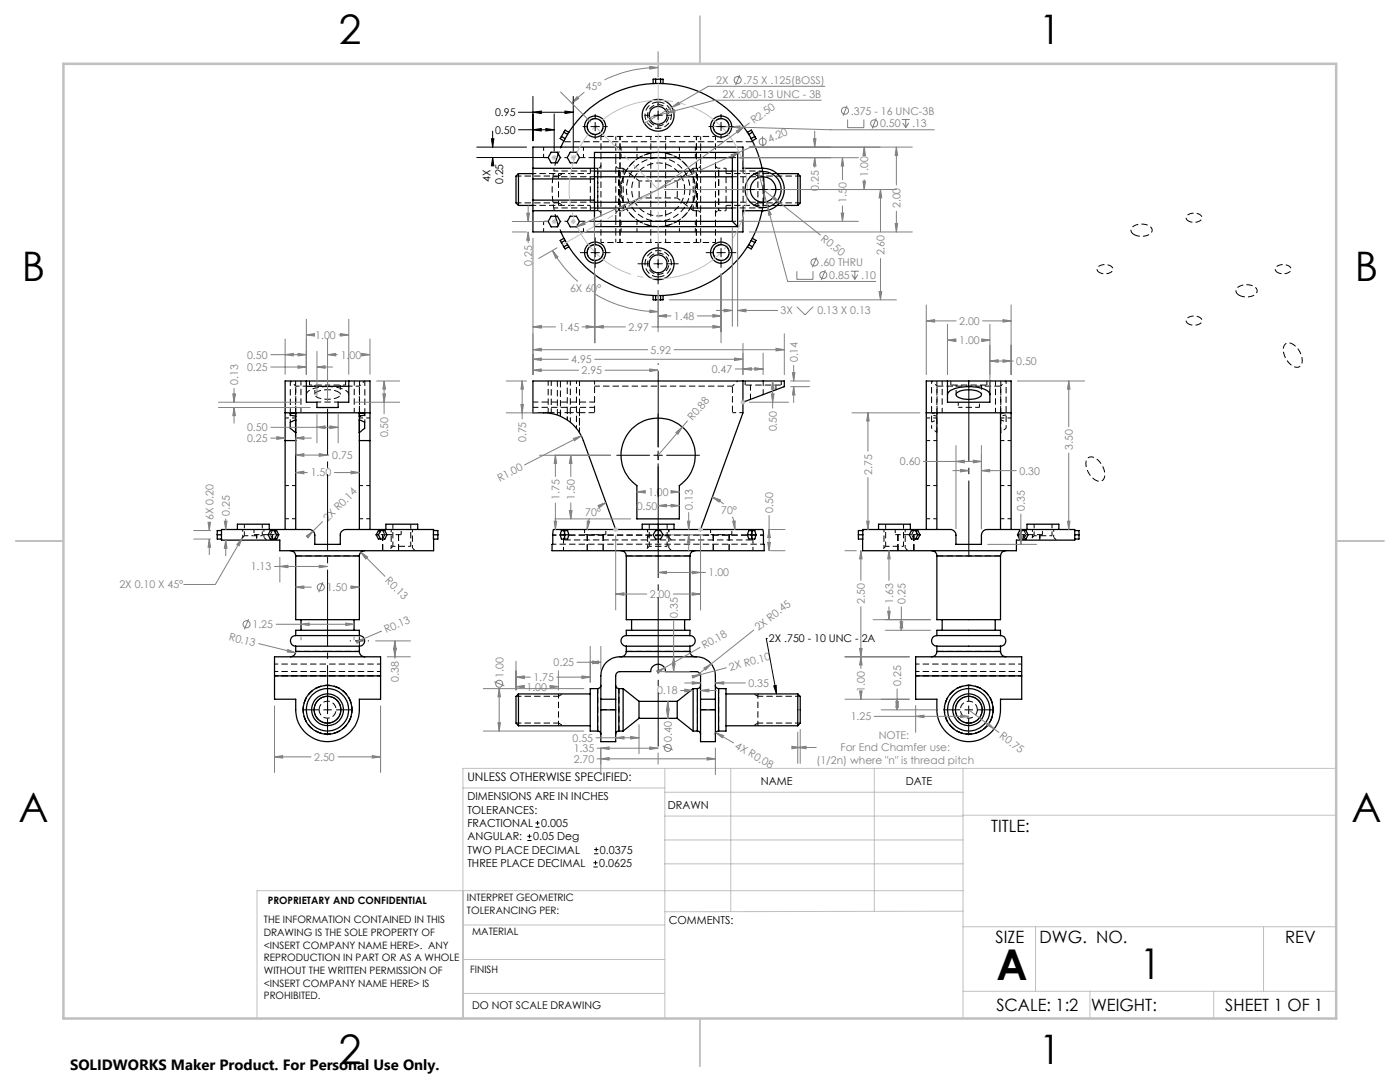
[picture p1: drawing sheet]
<svg xmlns="http://www.w3.org/2000/svg" width="279mm" height="216mm" viewBox="0 0 279 216" stroke-linecap="round" stroke-linejoin="round" font-family="sans-serif">
<defs><g id="words">
<g font-size="8.5">
<text x="198.9" y="195.5">A</text>
<text x="227.5" y="195.4">1</text>
</g>
<g font-size="8.1">
<text x="67.6" y="8.9">2</text>
<text x="207.3" y="8.9">1</text>
<text x="4.4" y="56.2">B</text>
<text x="270.4" y="56.2">B</text>
<text x="3.7" y="164.1">A</text>
<text x="269.7" y="164.1">A</text>
<text x="67.6" y="212.4">2</text>
<text x="207.3" y="212.4">1</text>
</g>
<g font-size="3.4">
<text x="197.8" y="166">TITLE:</text>
<text x="198.7" y="188.1">SIZE</text>
<text x="207.5" y="188.1">DWG. NO.</text>
<text x="256.5" y="188.2">REV</text>
<text x="198.8" y="201.7">SCALE: 1:2</text>
<text x="217.7" y="201.8">WEIGHT:</text>
<text x="244.5" y="201.7">SHEET 1 OF 1</text>
</g>
<text font-size="3" x="14" y="213.5">SOLIDWORKS Maker Product. For Personal Use Only.</text>
<text font-size="2.4" x="93.3" y="155.8">UNLESS OTHERWISE SPECIFIED:</text>
<g font-size="2.2">
<text x="93.3" y="159.7">DIMENSIONS ARE IN INCHES</text>
<text x="133.3" y="161.3">DRAWN</text>
<text x="151.8" y="156.7">NAME</text>
<text x="180.8" y="156.7">DATE</text>
<text x="93.3" y="167.7">ANGULAR:</text>
<text x="93.3" y="162.4">TOLERANCES:</text>
<text x="93.3" y="165">FRACTIONAL</text>
<text x="106.4" y="167.7">0.05 Deg</text>
<text x="108" y="165">0.005</text>
<text x="93.3" y="173">THREE PLACE DECIMAL</text>
<text x="93.3" y="170.3">TWO PLACE DECIMAL</text>
<text x="119.6" y="173">0.0625</text>
<text x="119.7" y="170.3">0.0375</text>
<text x="133.5" y="184.4">COMMENTS:</text>
</g>
<g font-size="2.1" fill="#808080">
<text x="116.9" y="17.9">45°</text>
<text x="143" y="16.8">2X</text>
<text x="148.4" y="16.8">.75 X .125(BOSS)</text>
<text x="144.2" y="19.5">2X .500-13 UNC - 3B</text>
<text x="169.8" y="22.9">.375 - 16 UNC-3B</text>
<text x="150.5" y="24.8" transform="rotate(-36 150.5 24.8)">R2.50</text>
<text x="153.6" y="28.5" transform="rotate(-25 153.6 28.5)">4.20</text>
<text x="175.6" y="25.4">0.50</text>
<text x="182" y="25.4">.13</text>
<text x="173.3" y="35.3" transform="rotate(-90 173.3 35.3)">1.00</text>
<text x="163.4" y="38.1" transform="rotate(-90 163.4 38.1)">0.25</text>
<text x="169" y="40.5" transform="rotate(-90 169 40.5)">1.50</text>
<text x="179.7" y="41.6" transform="rotate(-90 179.7 41.6)">2.00</text>
<text x="163.7" y="47.9" transform="rotate(38 163.7 47.9)">R0.50</text>
<text x="106.2" y="53.1" transform="rotate(-90 106.2 53.1)">0.25</text>
<text x="163.7" y="53.1">.60 THRU</text>
<text x="176.5" y="51" transform="rotate(-90 176.5 51)">2.60</text>
<text x="113.8" y="58.2">6X 60°</text>
<text x="165.5" y="55.7">0.85</text>
<text x="171.9" y="55.7">.10</text>
<text x="111.5" y="66">1.45</text>
<text x="125.4" y="66">2.97</text>
<text x="134.5" y="63.8">1.48</text>
<text x="155.8" y="62.7">3X</text>
<text x="163.1" y="62.7">0.13 X 0.13</text>
<text x="191.4" y="64.8">2.00</text>
<text x="49.3" y="71.6">0.50</text>
<text x="62.9" y="67.6">1.00</text>
<text x="68" y="71.6">1.00</text>
<text x="129.8" y="70.5">5.92</text>
<text x="191.4" y="68.7">1.00</text>
<text x="47.5" y="76.8" transform="rotate(-90 47.5 76.8)">0.13</text>
<text x="49.3" y="74">0.25</text>
<text x="114" y="72.5">4.95</text>
<text x="116.1" y="74.7">2.95</text>
<text x="142.1" y="74.4">0.47</text>
<text x="159.2" y="72.3" transform="rotate(-90 159.2 72.3)">0.14</text>
<text x="202.8" y="72.8">0.50</text>
<text x="49.3" y="88.2">0.25</text>
<text x="49.3" y="86">0.50</text>
<text x="77.5" y="87.3" transform="rotate(-90 77.5 87.3)">0.50</text>
<text x="105" y="88.3" transform="rotate(-90 105 88.3)">0.75</text>
<text x="138.2" y="84.1" transform="rotate(-49 138.2 84.1)">R0.88</text>
<text x="155" y="86.1" transform="rotate(-90 155 86.1)">0.50</text>
<text x="214.1" y="89.8" transform="rotate(-90 214.1 89.8)">3.50</text>
<text x="62" y="95.1">1.50</text>
<text x="66.3" y="91.6">0.75</text>
<text x="174" y="94.7" transform="rotate(-90 174 94.7)">2.75</text>
<text x="179.6" y="92.9">0.60</text>
<text x="203.4" y="94.7">0.30</text>
<text x="99.7" y="96.2" transform="rotate(-27 99.7 96.2)">R1.00</text>
<text x="111.7" y="99.8" transform="rotate(-90 111.7 99.8)">1.75</text>
<text x="114.7" y="99.8" transform="rotate(-90 114.7 99.8)">1.50</text>
<text x="127.1" y="101.7">0.50</text>
<text x="129.3" y="98.9">1.00</text>
<text x="138.3" y="101.7" transform="rotate(-90 138.3 101.7)">0.13</text>
<text x="204.6" y="102" transform="rotate(-90 204.6 102)">0.35</text>
<text x="42.6" y="103.8" transform="rotate(-90 42.6 103.8)">6X 0.20</text>
<text x="45.9" y="102.9" transform="rotate(-90 45.9 102.9)">0.25</text>
<text x="65.4" y="104.2" transform="rotate(-45 65.4 104.2)">2X R0.14</text>
<text x="116.8" y="103">70°</text>
<text x="143.9" y="102.6">70°</text>
<text x="154.3" y="102.3" transform="rotate(-90 154.3 102.3)">0.50</text>
<text x="50" y="113.8">1.13</text>
<text x="23.8" y="117.4">2X 0.10 X 45°</text>
<text x="65.2" y="118">1.50</text>
<text x="76.7" y="116" transform="rotate(45 76.7 116)">R0.13</text>
<text x="129.7" y="119.3">2.00</text>
<text x="141.4" y="115">1.00</text>
<text x="50.4" y="125.4">1.25</text>
<text x="135.3" y="123.3" transform="rotate(-90 135.3 123.3)">0.35</text>
<text x="151.4" y="126" transform="rotate(-39 151.4 126)">2X R0.45</text>
<text x="172.6" y="120.5" transform="rotate(-90 172.6 120.5)">2.50</text>
<text x="178.2" y="120.5" transform="rotate(-90 178.2 120.5)">1.63</text>
<text x="180.7" y="120.5" transform="rotate(-90 180.7 120.5)">0.25</text>
<text x="45.6" y="127.8" transform="rotate(14 45.6 127.8)">R0.13</text>
<text x="77.1" y="126.4" transform="rotate(-24 77.1 126.4)">R0.13</text>
<text x="140.6" y="129.6" transform="rotate(-30 140.6 129.6)">R0.18</text>
<text x="79.6" y="136.1" transform="rotate(-90 79.6 136.1)">0.38</text>
<text x="100.5" y="135.3" transform="rotate(-90 100.5 135.3)">1.00</text>
<text x="105.1" y="137.8">1.00</text>
<text x="106.4" y="135.9">1.75</text>
<text x="110.5" y="132.9">0.25</text>
<text x="145.8" y="133.8" transform="rotate(-15 145.8 133.8)">2X R0.10</text>
<text x="149.4" y="137.1">0.35</text>
<text x="179.9" y="136.9" transform="rotate(-90 179.9 136.9)">0.25</text>
<text x="131.1" y="138.6">0.18</text>
<text x="169.8" y="143.7">1.25</text>
<text x="172.6" y="138.1" transform="rotate(-90 172.6 138.1)">1.00</text>
<text x="114.3" y="148">0.55</text>
<text x="134.1" y="148.1" transform="rotate(-90 134.1 148.1)">0.40</text>
<text x="146.5" y="149.2" transform="rotate(30 146.5 149.2)">4X R0.08</text>
<text x="167.8" y="149.9">For End Chamfer use:</text>
<text x="175.4" y="147.4">NOTE:</text>
<text x="199.4" y="147.1" transform="rotate(37 199.4 147.1)">R0.75</text>
<text x="62.7" y="151.8">2.50</text>
<text x="114.5" y="150.1">1.35</text>
<text x="114.5" y="152.2">2.70</text>
<text x="162.9" y="152.5">(1/2n) where &quot;n&quot; is thread pitch</text>
</g>
<g font-size="2.1">
<text x="98.8" y="23.2">0.95</text>
<text x="98.8" y="26.7">0.50</text>
<text x="97.9" y="36.2" transform="rotate(-90 97.9 36.2)">4X</text>
<text x="100.4" y="36.8" transform="rotate(-90 100.4 36.8)">0.25</text>
<text x="153.5" y="128.2">2X .750 - 10 UNC - 2A</text>
<text x="94.2" y="201.4">DO NOT SCALE DRAWING</text>
</g>
<g font-size="2">
<text x="93.2" y="179.8">INTERPRET GEOMETRIC</text>
<text x="52.7" y="184.3">THE INFORMATION CONTAINED IN THIS</text>
<text x="53.5" y="180.4">PROPRIETARY AND CONFIDENTIAL</text>
<text x="93.2" y="182.3">TOLERANCING PER:</text>
<text x="52.7" y="186.8">DRAWING IS THE SOLE PROPERTY OF</text>
<text x="52.7" y="189.3">&lt;INSERT COMPANY NAME HERE&gt;. ANY</text>
<text x="52.7" y="191.8">REPRODUCTION IN PART OR AS A WHOLE</text>
<text x="94.2" y="186.5">MATERIAL</text>
<text x="52.7" y="194.3">WITHOUT THE WRITTEN PERMISSION OF</text>
<text x="52.7" y="196.9">&lt;INSERT COMPANY NAME HERE&gt; IS</text>
<text x="93.8" y="194.1">FINISH</text>
<text x="52.7" y="199.4">PROHIBITED.</text>
</g>
</g></defs>
<g fill="none" stroke="#000" stroke-width=".2" stroke-dasharray="1.3 .6" stroke-dashoffset=".2" stroke-linecap="butt">
<path d="M103 35.1h8.5M117.8 33.6v8.4M124.4 33.6v8.4M131.4 30.4a7.4 7.4 0 0 0-6.6 10.9 7.4 7.4 0 0 0 12.7 .6 7.4 7.4 0 0 0-5.4-11.5h-.7M136.7 37.8a5.3 5.3 0 0 1-7.8 4.7 5.3 5.3 0 0 1-.5-9.1 5.3 5.3 0 0 1 8.2 3.8l.1 .6M138.3 33.6v8.4M144.9 33.6v8.4M159.7 35.1h-8.4M103 40.5h8.5M131.4 45.2a7.4 7.4 0 0 0 6.5-10.9 7.4 7.4 0 0 0-12.7-.6 7.4 7.4 0 0 0 5.4 11.5h.8M148.3 42v-8.4M159.7 40.5h-8.4"/>
<path d="M118.7 77h27.5M149.8 76.8v2.9M152.3 76v2.7M57.9 82.5v-6.5M72.8 82.5v-6.5M110 82.5v-6.5M115.7 86.3v-10.3M118.7 80.2h-12.3M118.7 81.3h-12.3M187 86.3v-10.3M199.7 86.3v-10.3M50.7 106.7h2.8"/>
<path d="M80.1 106.7h-2.9M181.5 106.7h-2.8M205.2 106.7h2.8M103 138.9h8.5M119.3 137.4v8.4M159.7 138.9h-8.4M103 144.3h8.5M123.5 145.8v-8.4M143.4 145.8v-8.4M159.7 144.3h-8.4"/>
</g>
<g fill="none" stroke="#000" stroke-width=".2" stroke-dasharray="1.3 .6" stroke-dashoffset=".5" stroke-linecap="butt">
<path d="M108.5 31.5v-2.2M109.4 31.5h-.9M111.5 35.1l.8-.5M116.4 31.5v-2.2M119.9 32.9a.63 .63 0 0 1-.6 .7M122.9 31.5v-2.2M122.9 29.3v-2.1M123.5 33.6a.63 .63 0 0 1-.6-.7M124 29.3v2.2M127.1 29.3v2.2M127.5 36.1l-3.1-2.5M135.2 39.5l3.1 2.5"/>
<path d="M135.6 29.3v2.2M138.3 33.6l-3.1 2.5M138.8 31.5v-2.2M139.8 31.5v-2.2M139.8 29.3v-2.1M139.8 32.9a.63 .63 0 0 1-.6 .7M143.4 33.6a.63 .63 0 0 1-.6-.7M146.2 34.1h6M148.3 31.5h-2.1M151.3 35.1l-.9-.5M108.5 46.3v-2.1M109.4 44.2h-.9"/>
<path d="M111.5 40.5l.8 .5M116.4 46.3v-2.1M119.3 42a.64 .64 0 0 1 .6 .7M119.9 48.4v-21.2M122.9 46.3v-2.1M122.9 48.4v-2.1M122.9 42.7a.64 .64 0 0 1 .6-.7M123.7 48.4v-21.2M124 44.2v2.1M124.4 42l3.1-2.5M127.1 44.2v2.1M129.9 48.4v-21.2"/>
<path d="M132.8 48.4v-21.2M135.6 44.2v2.1M138.8 46.3v-2.1M139 48.4v-21.2M139.2 42a.64 .64 0 0 1 .6 .7M139.8 46.3v-2.1M139.8 48.4v-2.1M142.8 48.4v-21.2M142.8 42.7a.64 .64 0 0 1 .6-.7M148.3 44.2h-2.1M151.3 40.5l-.9 .5M152.2 41.5h-6"/>
<path d="M61.1 77h-2.1M71.7 77h-2.1M118.7 76v1M154.9 77.8v-1M56.9 96.9h2.1M59 83.4h-2.1M71.7 96.9h2.1M73.8 83.4h-2.1M109.4 82.3h-.9M148.3 82.3h-2.1M184.9 87.9h2.1M185.9 82.5l1.1-.1"/>
<path d="M187 83l-1.1-.2M187 96.9h-2.1M187 83.4h-2.1M191.2 80.2v1.1M195.5 81.3v-1.1M199.7 87.9h2.1M199.7 82.4l1.1 .1M200.8 82.8l-1.1 .2M201.8 96.9h-2.1M201.8 83.4h-2.1M50.7 105.6v1.1M51.2 106.7v1"/>
<path d="M54 106.7l.4-.9M54 106.7h.9M54.4 107.5l-.4-.8M54.4 107.7v-1M54.4 106.7v1M54.9 106.7v-1.1M56.9 103.5h2.1M71.7 103.5h2.1M75.8 105.6v1.1M76.4 105.8l.4 .9M76.8 106.7l-.4 .8M76.8 106.7h-1"/>
<path d="M80.1 106.7v-1.1M112.5 109.9v-2.2M116.7 105.6v1.1M117.2 106.7v1M118.8 106.7h-2.1M120.4 106.7v1M120.9 106.7h-2.1M120.9 106.7v-1.1M141.8 105.6v1.1M142.3 106.7v1M143.9 106.7h-2.1M145.5 106.7v1"/>
<path d="M146 106.7h-2.1M146 106.7v-1.1M150.3 107.7v2.2M178.7 105.6v1.1M181.9 106.7l.4-.9M182.3 107.5l-.4-.8M182.9 106.7h-1M182.9 106.7v-1.1M187 103.5h-2.1M201.8 103.5h-2.1M203.8 106.7h1M203.8 105.6v1.1"/>
<path d="M204.3 106.7v1M204.4 105.8l.4 .9M204.8 106.7l-.4 .8M207.5 107.7v-1M207.5 106.7v1M208 106.7v-1.1M76 134h-21.2M76 134.8h-21.2M76 132.5h-21.2M111.5 138.9l.8-.5M151.3 138.9l-.9-.5M182.8 134h21.1"/>
<path d="M182.8 134.8h21.1M203.9 132.5h-21.1M111.5 144.3l.8 .5M151.3 144.3l-.9 .5"/>
</g>
<path d="M118.7 31.5h-3.1M118.7 44.2h-3.1M226.3 46.8a.98 .98 0 0 1-.6-1.1 .98 .98 0 0 1 .9-.8 2.69 2.69 0 0 1 3.3 .8 1.44 1.44 0 0 1-1.7 1.4h-1l-.9-.3M247.3 58.9a.98 .98 0 0 1-.6-1.1 .98 .98 0 0 1 .9-.8 2.69 2.69 0 0 1 3.3 .8 1.44 1.44 0 0 1-1.7 1.4h-1l-.9-.3M61.1 78.7a2.26 2.26 0 0 1 2.2-1.4l2.1-.2M65.4 77.1a5.7 5.7 0 0 1 4.1 1.2l.1 .4M111.2 82.8v-6.8M118.7 82.3h-3.1M63.7 141.6a1.69 1.69 0 0 1 2.4-1.5 1.69 1.69 0 0 1 .3 2.8 1.69 1.69 0 0 1-2.7-.9v-.4M122.9 141.6h-3M139.8 141.6h3M195 141.6a1.69 1.69 0 0 0-2.4-1.5 1.69 1.69 0 0 0-.3 2.8 1.69 1.69 0 0 0 2.7-.9v-.4" fill="none" stroke="#000" stroke-width=".2" stroke-dasharray="1.3 .6" stroke-dashoffset=".1" stroke-linecap="butt"/>
<g fill="none" stroke="#000" stroke-width=".2" stroke-dasharray="1.3 .6" stroke-dashoffset=".7" stroke-linecap="butt">
<path d="M111.4 30.7l.6-1.4M113.2 31.5h-1.4M119.3 37.8v-4.2v8.4v-4.2M129.2 23a2.12 2.12 0 0 1 3.2-1.9 2.12 2.12 0 0 1 .1 3.6 2.12 2.12 0 0 1-3.2-1.5l-.1-.2M139.2 33.6v8.4v-8.4M144.9 33.6h-1.5M112 46.3l-.6-1.4M113.2 44.2h-1.4M123.5 42v-8.4v8.4M129.2 52.6a2.12 2.12 0 0 1 3.2-1.8 2.12 2.12 0 0 1 .1 3.6 2.12 2.12 0 0 1-3.2-1.6l-.1-.2M131.4 44.2a6.4 6.4 0 0 1-5.6-9.4 6.4 6.4 0 0 1 10.8-.5 6.4 6.4 0 0 1-4.6 9.8l-.6 .1M143.4 42v-8.4v8.4"/>
<path d="M143.4 42h1.5M59 77l-1-1M61.8 76.8h3.6M65.4 76.8h3.6M72.8 76l-1.1 1M146.2 77l1-1M187 77l-1.1-1M199.7 77l1.1-1M57.9 84.2v-1.4M72.8 84.2v-1.4M113.2 83.8v-1.5M113.2 82.3h-1.4"/>
<path d="M115 85.4v-9.4M185.9 85.4v-9.4M187 86.3l-1.1-.9M200.8 85.4l-1.1 .9M200.8 85.4v-9.4M78.1 105.6v3.7M82.3 105.6v3.7M129.2 105.6v3.7M133.5 105.6v3.7M176.4 105.6v3.7M180.7 105.6v3.7"/>
</g>
<path d="M110.5 34.1l.4-1.6M110.9 43.1l-.4-1.6M48.4 105.6v1.6M52.7 105.6v1.6M82 109h-3.6M129.2 105.6v1.6M133.1 109h-3.5M133.1 106.9h-3.5M133.5 105.6v1.6M206.1 105.6v1.6M210 106.9h-3.6M210.3 105.6v1.6" fill="none" stroke="#000" stroke-width=".2" stroke-dasharray="1.3 .6" stroke-dashoffset=".8" stroke-linecap="butt"/>
<g fill="none" stroke="#000" stroke-width=".2" stroke-dasharray="1.3 .6" stroke-linecap="butt">
<path d="M110.3 35.3a21.2 21.2 0 0 0 0 5M119.3 33.6h-.6M131.4 20.4a2.63 2.63 0 0 0-2.4 3.8 2.63 2.63 0 0 0 4.5 .3 2.63 2.63 0 0 0-1.7-4.1h-.4M152.1 33.6l.1 .5M118.7 42h.6M122.9 44.2v-12.7M131.4 55.3a2.63 2.63 0 0 0 2.3-3.9 2.63 2.63 0 0 0-4.5-.3 2.63 2.63 0 0 0 1.7 4.1l.5 .1M139.8 44.2v-12.7M152.2 41.5l-.1 .5M187 77h12.7M109.4 82.4v-.1M109.4 82.3h.6"/>
<path d="M111.2 82.3h.6M111.8 83v-7M113.2 82.3h.6M115 82.3h.6M53.5 106.7h.5M59 110.9h12.7M76.4 106.7v3.2M77.2 106.7h-.4M79.5 109.9v-3.2M79.5 106.7v3.2M117.2 106.7v3.2M120.4 109.9v-3.2"/>
<path d="M120.4 106.7v3.2M125 110.9h12.7M142.3 106.7v3.2M145.5 109.9v-3.2M145.5 106.7v3.2M179.2 106.7v3.2M181.5 106.7h.4M182.4 109.9v-3.2M182.4 106.7v3.2M187 110.9h12.7M205.2 106.7h-.4M137.7 130h-12.7"/>
<path d="M199.7 130h-12.7"/>
</g>
<g fill="none" stroke="#000" stroke-width=".2" stroke-dasharray="1.3 .6" stroke-dashoffset=".4" stroke-linecap="butt">
<path d="M110.5 34.1h8.2M117.2 25.2a1.59 1.59 0 0 1 2.3-1.4 1.59 1.59 0 0 1 .2 2.7 1.59 1.59 0 0 1-2.5-1.1v-.2M124.4 33.6h-.9M139.2 33.6h-.9M142.3 25.2a1.59 1.59 0 0 1 2.4-1.4 1.59 1.59 0 0 1 .1 2.7 1.59 1.59 0 0 1-2.4-1.1l-.1-.2M152.4 35.3h-6.2M117.2 50.4a1.59 1.59 0 0 1 2.3-1.4 1.59 1.59 0 0 1 .2 2.7 1.59 1.59 0 0 1-2.5-1.1v-.2M118.7 41.5h-8.2M123.5 42h.9M138.3 42h.9M142.3 50.4a1.59 1.59 0 0 1 2.4-1.4 1.59 1.59 0 0 1 .1 2.7 1.59 1.59 0 0 1-2.4-1.1l-.1-.2M146.2 40.3h6.2"/>
<path d="M219.4 54.4a.75 .75 0 0 1-.4-.9 .75 .75 0 0 1 .7-.6 1.82 1.82 0 0 1 2.4 .8 1.72 1.72 0 0 1-2.4 .8l-.3-.1M237.2 44.1a.75 .75 0 0 1-.5-.9 .75 .75 0 0 1 .8-.5 1.82 1.82 0 0 1 2.4 .7 1.72 1.72 0 0 1-2.4 .8l-.3-.1M255 54.4a.75 .75 0 0 1-.5-.9 .75 .75 0 0 1 .8-.6 1.82 1.82 0 0 1 2.4 .8 1.72 1.72 0 0 1-2.5 .8l-.2-.1M61.8 76v.8M69 76.8v-.8M148.7 76v.8M155.9 76.8v-.8M189.8 76v.8M197 76.8v-.8M237.2 64.6a.75 .75 0 0 1-.5-.8 .75 .75 0 0 1 .8-.6 1.82 1.82 0 0 1 2.4 .7 1.72 1.72 0 0 1-2.4 .9l-.3-.2M59 83.8v-.8M67.5 80.2h-4.2"/>
<path d="M71.8 83.8v-.8M191.2 81.3h4.3M48.8 104.6v2.3M52.3 106.9v-2.3M111.8 106.7h.8M112.6 106.7l.2-.9M112.8 107.5l-.2-.8M149.9 105.8l.3 .9M150.2 106.7l-.3 .8M150.9 106.7h-.7M206.4 104.6v2.3M210 106.9v-2.3"/>
<path d="M139.2 137.4v4.2M139.2 141.6v4.2"/>
</g>
<g fill="none" stroke="#000" stroke-width=".2" stroke-dasharray="1.3 .6" stroke-dashoffset=".3" stroke-linecap="butt">
<path d="M118.7 35.3h-8.4M151.3 34.6v6.4M155.1 34.6h-10.2M110.3 40.3h8.4M111.5 41v-6.4M144.9 41h10.2M59 82.4v-6.4M60.1 82.3v-6.3M70.7 82.3v-6.3M71.8 82.4v-6.4M109.4 82.4v-6.4M111.8 82.3v.7"/>
<path d="M113.8 84.2v-8.2M188 82.3v-6.3M198.7 82.3v-6.3M78.4 104.6v4.4M82 109v-4.4M129.6 104.6v4.4M133.1 109v-4.4M176.8 104.6v4.4M180.3 109v-4.4M65.4 130h-6.4M71.7 130h-6.3M151.3 138.4v6.4"/>
<path d="M111.5 144.8v-6.4"/>
</g>
<g fill="none" stroke="#000" stroke-width=".2" stroke-dasharray="1.3 .6" stroke-dashoffset=".6" stroke-linecap="butt">
<path d="M110.3 35.3l.2-1.2M117.8 34.6h-11.4M123.7 27.2h-3.8M127.5 39.5h7.7M135.2 36.1h-7.7M139 27.2h-15.3M142.8 27.2h-3.8M152.2 34.1l.2 1.2M106.4 41h11.4M110.5 41.5l-.2-1.2M123.7 48.4h-3.8M139 48.4h-15.3"/>
<path d="M142.8 48.4h-3.8M152.4 40.3l-.2 1.2M65.4 77.8a3 3 0 0 1 2.5 .8 1.33 1.33 0 0 1-1.5 1 4.3 4.3 0 0 1-3.5-.7l-.1-.1a1.66 1.66 0 0 1 1.8-1h.8M65.4 76v1.1M258 68.7a1.22 1.22 0 0 0-1.5 0 1.22 1.22 0 0 0-.4 1.5 3.5 3.5 0 0 0 2.8 3.1 1.48 1.48 0 0 0 .9-2.2l-.7-1.4-1.1-1M110 82.3h1.2M113.2 83.8v-7.8M113.8 82.3h1.2M115.6 82.3v4M185.9 84.2l1.1-.4M199.7 83.8l1.1 .4M218.6 95.8a3.6 3.6 0 0 1-1.6-4.2 1.48 1.48 0 0 1 2.2 .3 3.3 3.3 0 0 1 .9 3.8 1.19 1.19 0 0 1-1.5 .1"/>
<path d="M48.8 106.9l-.9 .8M53.2 107.7l-.9-.8M78.4 109l-.8 .9M82.8 109.9l-.8-.9M110.3 106.8h42.1M129.6 109l-.9 .9M129.6 106.9l-.9 .8M134 109.9l-.9-.9M134 107.7l-.9-.8M152.4 108.6h-42.1M152.4 106.8h-42.1M176.8 109l-.9 .9"/>
<path d="M181.2 109.9l-.9-.9M206.4 106.9l-.9 .8M210.8 107.7l-.8-.8M193.4 136.7a4.9 4.9 0 0 0-4.4 7.2 4.9 4.9 0 0 0 8.4 .5 4.9 4.9 0 0 0-3.5-7.6l-.5-.1M60.5 141.6a4.9 4.9 0 0 1 7.1-4.3 4.9 4.9 0 0 1 .5 8.3 4.9 4.9 0 0 1-7.6-3.4v-.6M70.2 141.6a4.9 4.9 0 0 0-7.1-4.3 4.9 4.9 0 0 0-.5 8.3 4.9 4.9 0 0 0 7.6-3.4v-.6M188.5 141.6a4.9 4.9 0 0 1 7.1-4.3 4.9 4.9 0 0 1 .5 8.3 4.9 4.9 0 0 1-7.6-3.4v-.6M198.2 141.6a4.9 4.9 0 0 0-7.1-4.3 4.9 4.9 0 0 0-.5 8.3 4.9 4.9 0 0 0 7.6-3.4v-.6"/>
</g>
<path d="M150.3 28.3h-37.8M150.3 107.7h-37.8" fill="none" stroke="#000" stroke-width=".2" stroke-dasharray="1.3 .6" stroke-dashoffset="-.2" stroke-linecap="butt"/>
<g fill="none" stroke="#000" stroke-width=".2" stroke-dasharray="1.3 .6" stroke-dashoffset="-.1" stroke-linecap="butt">
<path d="M127.5 36.1v3.4M135.2 36.1v3.4M148.7 76.8h7.2M189.8 76.8h7.2M59 82.3v-5.3M71.7 82.3v-5.3M118.7 82.3v-5.3M146.2 82.3v-5.3M187 82.3v-5.3M199.7 82.3v-5.3M65.4 138.9a2.67 2.67 0 0 0-2.4 4 2.67 2.67 0 0 0 4.6 .2 2.67 2.67 0 0 0-2-4.2h-.2M193.4 138.9a2.67 2.67 0 0 1 2.3 4 2.67 2.67 0 0 1-4.6 .2 2.67 2.67 0 0 1 2-4.2h.3"/>
<path d="M65.4 144.3a2.67 2.67 0 0 1-2.4-4 2.67 2.67 0 0 1 4.6-.2 2.67 2.67 0 0 1-2 4.2h-.2M193.4 144.3a2.67 2.67 0 0 0 2.3-4 2.67 2.67 0 0 0-4.6-.2 2.67 2.67 0 0 0 2 4.2h.3"/>
</g>
<g fill="none" stroke="#000" stroke-width=".25">
<path d="M130.4 16.7v-.9h1.9v.9M130.8 15.8v.9M131.8 15.8v.9M103.5 34.6v6.4M103.5 34.6l-.5 .5v5.4l.5 .5M103.5 34.6h2.9M106.4 29.4h41.9v4.2h4a4.2 4.2 0 0 1 4.2 4.2 4.2 4.2 0 0 1-4.2 4.3h-4v4.2h-41.9zM106.4 33.6h12.2M106.4 35.7h12.2M106.4 39.9h12.2M110 30.4h1.2l.6 1-.6 1.1h-1.2l-.6-1.1zM111.4 30.7l-.6 1.8"/>
<path d="M111.9 29.4a21.2 21.2 0 0 1 21.7-12.6 21.2 21.2 0 0 1 18.5 16.8M112 27.2l.8 .5M112.5 26.4l.8 .4M113.5 26.4l-.7-.4-1 1.7 .7 .4M113.8 30.4h1.2l.6 1-.6 1.1h-1.2l-.6-1.1zM118.6 31.5h27.6M118.6 35.3h27.6M118.6 34.1h27.6M146.2 31.5v12.7M147.2 30.4h-28.6v14.8h28.6M147.2 30.4v14.8M147.2 30.4l-1 1.1"/>
<path d="M150.2 26.4l-.3-.4-.7 .4M150.2 26.4l-.8 .4M150.2 26.4l.4 .8M150.6 27.2l-.7 .5M150.6 27.2l.3 .5-.8 .4M152.4 35.3l.1 1.9-.1 3.2M155.1 34.6h4.1M159.2 34.6v6.4M159.2 34.6l.5 .5v5.4l-.5 .5M103.5 41h2.9M106.4 42.1h12.2M110 43.1h1.2l.6 1.1-.6 1.1h-1.2l-.6-1.1z"/>
<path d="M110.8 43.1l.6 1.8M112.5 47.6l-.7 .4 1 1.7 .7-.5M112.8 48l-.8 .4M113.3 48.8l-.8 .4M113.8 43.1h1.2l.6 1.1-.6 1.1h-1.2l-.6-1.1zM118.6 44.2h27.6M118.6 40.4h27.6M118.6 41.5h27.6M130.4 59v.8h1.9v-.8M130.8 59v.8M131.8 59v.8M146.2 44.2l1 1"/>
<path d="M149.2 49.2l.7 .5 .3-.5M149.4 48.8l.8 .4M149.9 48l.7 .4M150.1 47.6l.8 .4-.3 .4M150.6 48.4l-.4 .8M152.1 42.1a21.2 21.2 0 0 1-18.5 16.8 21.2 21.2 0 0 1-21.7-12.6M155.1 41h4.1M61.1 76v4.3h2.2v1h4.2v-1h2.1v-4.3M61.1 77.1h8.5M148.3 76v6.4l-8.5 23.3M189.1 76h4.2M189.1 76h-4.2v29.7"/>
<path d="M189.1 76v4.3h8.5v-4.3M190.9 78.5a4.8 4.8 0 0 1 4.9 0l.1 .1a1.37 1.37 0 0 1-1.6 1 4.1 4.1 0 0 1-3.4-.7zM193.3 77.2a5.6 5.6 0 0 0-4.1 1.1l-.1 .4M193.3 77.2a5.6 5.6 0 0 1 4.1 1.1l.2 .4M193.3 76h4.3M193.3 76v1.2M197.6 76h4.2v29.7M56.9 82.4v5.5M56.9 82.4h16.9M56.9 82.4v-6.4h16.9v6.4M56.9 87.9v17.8M56.9 87.9h2.1"/>
<path d="M59 83.8l-1.1 .4v1.3l1.1 .8M59 82.4l-1.1 .1v.3l1.1 .2M59 82.4h.1M59 83h.1M59 83.8h.1M59 82.4v.6M59 83.8v2.5M59 86.3v1.6M59 83v.8M59 87.9v17.8M59 86.3h.1M71.7 86.3v1.6"/>
<path d="M71.7 83.8l1.1 .4v1.3l-1.1 .8zM71.7 83v.8M71.7 83h.1M71.7 82.4l1.1 .1v.3l-1.1 .2M71.7 82.4h.1M71.7 82.4v.6M71.7 87.9v17.8M71.7 87.9h2.1M73.8 82.4v5.5M73.8 87.9v17.8M126.1 85.5a7.4 7.4 0 0 1 10.9 .6 7.4 7.4 0 0 1-1.4 10.8v6.6h-8.5v-6.6a7.4 7.4 0 0 1-1-11.4zM148.3 80.3l8.2-3.1v-1.2h-50.1v6.4a10.1 10.1 0 0 1 6.6 1.3 8.4 8.4 0 0 1 3.4 4.2l6.5 17.8"/>
<path d="M184.9 82.4h16.9M187 82.4v23.3M199.7 82.4v23.3M43.4 106.7h.8M44.2 105.7h17.5a1.14 1.14 0 0 1 1.1 1.1v1.8h5.1v-1.8a1.06 1.06 0 0 1 1.1-1.1h17.5v4.2h-30.7v-2.1h-11.6zM44.2 105.9h-.8v1.7h.8M47.4 105.7v-1.1h6.3v1.1M53.9 105.9h1.3l.4 .8-.4 .9h-1.3l-.4-.9zM54.8 105.9l.4 .8M55.2 106.7h.4M55.2 106.7l-.4 .9M58 109.9a1.02 1.02 0 0 1 1 1"/>
<path d="M59 110.9v12.7h12.7v-12.7M59 110.9h12.7M72.8 109.9a.98 .98 0 0 0-1.1 1M75.1 106.7h.4M75.5 105.9h1.3l.4 .8-.4 .9h-1.3l-.4-.9zM75.5 106.7l.5 .9M76 105.9l-.5 .8M77 105.7v-1.1h6.4v1.1M86.5 105.9h.9v1.7h-.9M86.5 106.7h.9M110.4 105.7h41.8l.3 4.2h-42.3zM112 105.9h1.3l.2 .8-.2 .9h-1.3l-.2-.9z"/>
<path d="M112.5 105.9l.3 .8M112.8 106.7h.7M112.8 106.7l-.3 .9M123.9 109.9a1.02 1.02 0 0 1 1.1 1M125 110.9v12.7h12.7v-12.7M125 110.9h12.7M128.2 105.7v-1.1h6.3v1.1M130.8 105.9h1l.5 .8-.5 .9h-1l-.4-.9zM138.7 109.9a1.02 1.02 0 0 0-1 1M149.2 106.7h.7M149.4 105.9h1.2l.3 .8-.3 .9h-1.2l-.2-.9zM149.9 106.7l.3 .9"/>
<path d="M150.2 105.9l-.3 .8M171.3 106.7h.9M172.2 105.7h17.5a1.14 1.14 0 0 1 1.1 1.1v1.8h5.1v-1.8a1.14 1.14 0 0 1 1.1-1.1h17.5v2.1h-11.7v2.1h-30.6zM172.2 105.9h-.9v1.7h.9M175.3 105.7v-1.1h6.4v1.1M181.9 105.9h1.3l.4 .8-.4 .9h-1.3l-.4-.9zM182.7 105.9l.5 .8M183.2 106.7h.4M183.2 106.7l-.5 .9M185.9 109.9a.98 .98 0 0 1 1.1 1M187 110.9v12.7h12.7v-12.7M187 110.9h12.7"/>
<path d="M200.7 109.9a1.02 1.02 0 0 0-1 1M203.1 106.7h.4M203.5 105.9h1.3l.4 .8-.4 .9h-1.3l-.4-.9zM203.5 106.7l.4 .9M203.9 105.9l-.4 .8M205 105.7v-1.1h6.3v1.1M214.5 105.9h.8v1.7h-.8M214.5 106.7h.8M54.8 134.9v4.6h4.2a8.1 8.1 0 0 0 1.2 5.8 6.4 6.4 0 0 0 7.1 2.4 6.4 6.4 0 0 0 4.4-6.1v-2.1h4.3v-4.6M54.8 134.9v-3.8h21.2v3.8M54.8 134.9h21.2M59 130a1.09 1.09 0 0 1-1 1.1"/>
<path d="M59 126.8a1.06 1.06 0 0 0-1 1.1 1.06 1.06 0 0 0 1 1M59 128.9h12.7M59 126.8h12.7M59 126.8v-1h12.7v1M59 130h12.7M59 128.9v1.1M60.1 123.6v2.2M70.7 123.6v2.2M71.7 130a1.02 1.02 0 0 0 1.1 1.1M71.7 126.8a1.06 1.06 0 0 1 1.1 1.1 1.06 1.06 0 0 1-1.1 1M71.7 128.9v1.1M103.5 138.5v6.3"/>
<path d="M103.5 138.5l-.5 .5v5.3l.5 .5M103.5 138.5h14.3M119.3 137.4h-1.5v8.5h1.5M119.3 137.4v8.5M119.9 136.8a.66 .66 0 0 1-.6 .6M119.9 139.5h3M122.9 136.8a.66 .66 0 0 0 .6 .6M123.5 137.4v8.5M123.5 137.4h.9M124.4 137.4v8.5M124.4 137.4l3.1 2.5M125 130a1.09 1.09 0 0 1-1.1 1.1"/>
<path d="M125 126.8a1.06 1.06 0 0 0-1.1 1.1 1.06 1.06 0 0 0 1.1 1M125 128.9h12.7M125 126.8h12.7M125 126.8v-1h12.7v1M125 130h12.7M125 128.9v1.1M126 123.6v2.2M127.5 139.9v3.4M127.5 139.9h7.6M135.1 139.9v3.4M136.6 123.6v2.2M137.7 130a1.09 1.09 0 0 0 1 1.1"/>
<path d="M137.7 126.8a1.06 1.06 0 0 1 1 1.1 1.06 1.06 0 0 1-1 1M137.7 128.9v1.1M138.3 137.4v8.5M138.3 137.4h.9M138.3 137.4l-3.2 2.5M139.2 137.4v8.5M139.8 136.8a.66 .66 0 0 1-.6 .6M139.8 139.5h3M142.8 136.8a.66 .66 0 0 0 .6 .6M143.4 137.4h1.5v8.5h-1.5M143.4 137.4v8.5M144.9 138.5h14.3"/>
<path d="M159.2 138.5v6.3M159.2 138.5l.5 .5v5.3l-.5 .5M182.7 134.9v-3.8h21.2v3.8M182.7 134.9v4.6h4.3a7.9 7.9 0 0 0 1.2 5.8 6.3 6.3 0 0 0 7.1 2.4 6.3 6.3 0 0 0 4.4-6.1v-2.1h4.2v-4.6M182.7 134.9h21.2M187 130a1.02 1.02 0 0 1-1.1 1.1M187 126.8a1.06 1.06 0 0 0-1.1 1.1 1.06 1.06 0 0 0 1.1 1M187 128.9h12.7M187 126.8h12.7M187 126.8v-1h12.7v1M187 130h12.7M187 128.9v1.1"/>
<path d="M188 123.6v2.2M198.6 123.6v2.2M199.7 130a1.09 1.09 0 0 0 1 1.1M199.7 126.8a1.06 1.06 0 0 1 1 1.1 1.06 1.06 0 0 1-1 1M199.7 128.9v1.1M103.5 144.8h14.3M119.3 145.9a.6 .6 0 0 1 .6 .6M119.9 141.6v-6.7a3.8 3.8 0 0 1 3.8-3.8h15.3a3.8 3.8 0 0 1 3.8 3.8v6.7M119.9 141.6v6.4h3v-6.4M119.9 141.6h3M122.9 141.6v-6.7a.84 .84 0 0 1 .8-.9h6.2a1.48 1.48 0 0 1 1.4-1.5 1.48 1.48 0 0 1 1.5 1.5h6.2a.84 .84 0 0 1 .8 .9v6.7M123.5 145.9a.6 .6 0 0 0-.6 .6"/>
<path d="M123.5 145.9h.9M127.5 143.3l-3.1 2.6M127.5 143.3h7.6M135.1 143.3l3.2 2.6M138.3 145.9h.9M139.2 145.9a.6 .6 0 0 1 .6 .6M139.8 141.6v6.4h3v-6.4M139.8 141.6h3M143.4 145.9a.6 .6 0 0 0-.6 .6M144.9 144.8h14.3"/>
<circle cx="118.8" cy="25.3" r="1.58"/>
<circle cx="118.8" cy="25.3" r="2.12"/>
<circle cx="131.3" cy="23" r="3.2"/>
<circle cx="131.3" cy="23" r="1.77"/>
<circle cx="143.9" cy="25.3" r="1.58"/>
<circle cx="143.9" cy="25.3" r="2.11"/>
<circle cx="152.3" cy="37.8" r="2.54"/>
<circle cx="152.3" cy="37.8" r="3.6"/>
<circle cx="118.8" cy="50.4" r="1.58"/>
<circle cx="118.8" cy="50.4" r="2.13"/>
<circle cx="131.3" cy="52.6" r="3.2"/>
<circle cx="131.4" cy="52.6" r="1.78"/>
<circle cx="143.9" cy="50.4" r="1.58"/>
<circle cx="143.9" cy="50.4" r="2.12"/>
<circle cx="65.4" cy="141.6" r="2.67"/>
<circle cx="65.4" cy="141.6" r="4.9"/>
<circle cx="65.4" cy="141.6" r="4.2"/>
<circle cx="65.4" cy="141.6" r="3.2"/>
<circle cx="193.3" cy="141.6" r="3.2"/>
<circle cx="193.3" cy="141.6" r="4.2"/>
<circle cx="193.3" cy="141.6" r="4.9"/>
<circle cx="193.3" cy="141.6" r="2.67"/>
</g>
<path d="M62.8 76.8v1.9M67.9 78.7v-1.9M190.8 76.8v1.9M195.9 78.7v-1.9M50.6 106.9h-1.8M52.3 106.9h-1.7M178.5 109h-1.7M180.3 109h-1.8" fill="none" stroke="#000" stroke-width=".2" stroke-dasharray="1.3 .6" stroke-dashoffset=".9" stroke-linecap="butt"/>
<g fill="none" stroke="#808080" stroke-width=".2">
<path d="M111.9 18.3l6 6M115.1 19.3l.4 .3-1.4 1zM116.6 18.4l-2.5 2.2M129.7 13.3l1.6 .2-1.6 .3zM131.3 13.5a23.9 23.9 0 0 0-10.7 2.4M131.3 10.3v5.1M147.6 15l-.8 2M164.6 17.2h-23.2l-7.3 4.2M132.6 37.8h46.3M133.1 22.5l1.5-.6 .1 .5zM133.1 22.5l-3.5 1M134.1 21.4l1.3-1 .2 .4z"/>
<path d="M134.1 21.4l-5.5 3.2M141.8 25.2l4.2 .1M145.9 30.9l1.6-.5-1.4 .9zM146 25.3l1.7-.2v.5zM146 25.3l19.8 .6h20.7M147 26.1l1.4-.7-1.2 1.1zM147.4 31.5h23.9M147.5 30.4l-32.3 14.8M148.4 25.4l-17.1 12.4M149.5 24.6l-1.1 .8M149.5 29.4h32.6M150.6 29l-3.1 1.4"/>
<path d="M151.4 34.4l1.8 6.9M152.2 27.2l.1 2.2M152.3 37.8l3.3 2.7M154.5 39.2l1.1 1.3-1.4-.9zM162.3 27.7h.5l-.2 1.7zM162.6 31.5l.2 1.6h-.5zM162.6 26.2v3.2M162.6 31.5v1.9M163.9 20h-21.3l-9.5 2.5M168.1 31.5l.3 1.6h-.5zM168.1 31.5v4.3M169.1 21.1l-.9 2"/>
<path d="M169.2 23.8v1.7h3.2v-1.7M172.2 36.2h.5l-.2 1.6zM172.5 29.4l.2 1.6h-.5zM172.5 29.4v1.2M172.5 35.9v1.9M174.9 23.6l-.8 2M175.7 37.8l.3 1.7h-.6zM175.7 37.8v8.5M178.9 29.4l.2 1.6h-.5zM178.9 29.4v7.5M180 23.8h1.6M180.2 24.5l.6 1"/>
<path d="M180.8 23.8v1.7M181.4 24.5l-.6 1M102.2 46.3h2.9M102.2 44.2h7.1M105.1 42.5h.6l-.3 1.7zM105.4 46.3l.3 1.6h-.6zM105.4 41v3.2M105.4 46.3v2.1M106.4 47.6v27.2M110.2 50l1.1 1.3-.4 .2zM110.2 50a24.5 24.5 0 0 0 5.1 6.2M111.2 49.5l-3.7 2.1"/>
<path d="M115.2 45.2l1.4-.9 .2 .5zM118.6 43.3v25.1M118.8 58.7a24.6 24.6 0 0 0 12.5 3.5M118.8 54.6v13.8M131.3 57.9v8.3M133.6 59.8h45.3M143.9 54.6v13.8M146.2 45.4v19.7M147.2 46.5v18.6M147.4 44.2h23.9M149.5 46.3h32.6M153.2 41.3l.7 1.5-.5 .2z"/>
<path d="M153.2 41.3l4 14.9h17.6M155.6 40.5l8.1 6.4M159 54.1v1.6h3.2v-1.6M162.9 51.4l-.8 2M164.7 53.9l-.8 2M167.9 42.5h.5l-.3 1.7zM168.1 41.1v3.1M169.8 54.1h1.6M170 54.8l.6 .9M170.6 54.1v1.6M171.2 54.8l-.6 .9M175.4 58.2h.6l-.3 1.6z"/>
<path d="M175.7 51.6v8.2M178.6 44.6h.5l-.2 1.7zM178.9 42.2v4.1M46.5 78.6h.5l-.3 1.7zM46.7 77.4v2.9M54 70.8h7.1M54 73.2h7.1M56.9 70.8l1.6-.3v.5zM56.9 67.6v7.2M59.5 70.5l1.6 .3-1.6 .2zM59.5 73l1.6 .2-1.6 .3zM61.1 66.8l1.7-.2v.5z"/>
<path d="M61.1 63.6v11.2M61.1 66.8h1.2M63.3 73.2l1.6-.2v.5zM63.3 70.1v8.9M63.3 73.2h3.1M65.4 70.8l1.6-.3v.5zM65.4 70.8h2M65.4 67.6v12.7M67.6 66.8h2M67.9 66.6l1.7 .2-1.7 .3zM69.6 63.6v11.2M72.2 70.5l1.6 .3-1.6 .2z"/>
<path d="M72.7 70.8h1.1M73.8 67.6v7.2M75.1 76h4.7M76.4 78.6h.5l-.2 1.7zM76.7 76l.2 1.6h-.5zM76.7 76v6.6M101 76h4.1M104.2 76l.3 1.6h-.5zM104.2 76v7.6M106.4 65.2l1.6-.3v.6zM106.4 73.9l1.6-.3v.5zM106.4 71.7l1.6-.3v.5z"/>
<path d="M106.4 69.8l1.6-.3v.5zM106.4 65.2h4.5M106.4 73.9h9.1M106.4 71.7h7M106.4 69.8h22.9M116.2 65.2h2.4M117 64.9l1.6 .3-1.6 .3zM118.7 71.7h29.6M118.8 65.2l1.6-.3v.6zM118.8 65.2h6M120.8 73.9h10.5M129.7 73.6l1.6 .3-1.6 .2z"/>
<path d="M129.7 61.9l1.6 .3-1.6 .2zM130.1 65.2h13.8M131.3 63l1.7-.2v.5zM131.3 63h2.6M134.5 69.8h22M139.2 63h4.7M142.3 64.9l1.6 .3-1.6 .3zM142.3 62.8l1.6 .2-1.6 .3zM143 61.9h3.2M144.5 61.7l1.7 .2-1.7 .3zM146.6 71.4l1.7 .3-1.7 .2zM146.7 73.6h5.6"/>
<path d="M147.2 61.9l1.7-.2v.5zM147.2 61.9h8M148.3 73.6l1.6-.2v.5zM148.3 68.5v6.3M150.6 73.4l1.7 .2-1.7 .3zM152.3 70.4v4.4M154 78.6h.5l-.3 1.7zM154.2 76l.3 1.6h-.5zM154.2 76v5.4M154.9 69.5l1.6 .3-1.6 .2zM156.5 66.6v8.2M157.8 76h3.8"/>
<path d="M157.8 77.2h3.8M158.2 74.4h.4l-.2 1.6zM158.4 77.2l.2 1.6h-.4zM158.4 72.9v3.1M158.4 77.2v3.1M159 61.2l1.7 1.6 1.6-1.6M184.9 64l1.6-.2v.5zM184.9 60.9v13.9M184.9 64h5.9M189.1 67.9l1.6-.3v.6zM189.1 64.7v10.1M189.1 67.9h1.7"/>
<path d="M195.9 67.6l1.7 .3-1.7 .3zM196.1 64h5.7M196.1 67.9h1.5M197.6 72l1.6-.2v.5zM197.6 64.7v12.8M197.6 72h4.6M200.2 63.8l1.6 .2-1.6 .3zM200.2 71.8l1.6 .2-1.6 .3zM201.8 60.9v13.9M203.1 76h13.4M213.3 76l.2 1.6h-.5zM213.3 76v9.2"/>
<path d="M43.5 81.3h18.5M43.5 80.3h16.4M46.7 81.3l.3 1.6h-.5zM46.7 81.3v3.2M54 87.4h2.9M54 85.3h13.5M55.2 87.1l1.7 .3-1.7 .3zM59 87.4l1.6-.3v.6zM59 94.3l1.6-.3v.5zM59 90.8l1.6-.3v.6zM59 87.6v3M59 87.4h3.2"/>
<path d="M59 94.3h2.4M59 90.8h6.7M63.3 85.3l1.6-.3v.5zM63.3 82.6v5.8M63.7 90.5l1.7 .3-1.7 .3zM65.8 85l1.7 .3-1.7 .2zM66.7 94.3h5M67.5 82.6v5.8M70.1 94l1.6 .3-1.6 .2zM70.9 80.3h8.9M101 82.4h6.2M104 80.7h.5l-.3 1.7z"/>
<path d="M107.7 90.8h14.1M110.8 90.8l.3 1.7h-.5zM110.8 90.8v4.3M113.9 90.8l.3 1.7h-.6zM113.9 90.8v4.3M114.4 87.5l1.6-.5-1.3 .9zM116 87l-11.3 5.8M127.1 98.1l1.7-.2v.5zM127.1 98.1h1.6M133.9 97.9l1.7 .2-1.7 .3zM134 98.1h1.6M134.9 86.3l1.3-1.1-.9 1.4z"/>
<path d="M136.2 85.2l-4.9 5.6M137.2 84l-1 1.2M142.1 99.2l1.7 .5-.3 .5zM142.1 99.2a6 6 0 0 1 2.3 1.4M149.5 80.3h7.9M170 82.4h13.6M173.2 82.4l.3 1.6h-.5zM173.2 82.4v7.6M173.2 95.3v10.4M184.3 92.1h11.6M190.1 93.9h3.2M190.8 92.1l1.6-.3v.6z"/>
<path d="M190.8 88.9v16.6M191.7 93.7l1.6 .2-1.6 .3zM194.2 91.8l1.7 .3-1.7 .3zM195.9 93.9l1.6-.2v.5zM195.9 88.9v16.6M195.9 93.9h6.9M213.3 90.4v15.3M38.6 107.6h3.5M38.6 105.9h3.5M41.5 104.2h.5l-.2 1.7zM41.8 107.6l.2 1.6h-.5zM41.8 104.4v1.5"/>
<path d="M41.8 107.6v3.1M44.8 104h.5l-.3 1.7zM45 107.8l.3 1.6h-.5zM45 103.5v2.2M45 107.8v3.1M48.3 107.4l-.6 1.5-.4-.2zM48.3 107.4l-5.3 9.2h-6.4M54.7 113h10.7M55.8 113l1.7-.2v.5zM55.8 111.2v5M59 117.2l1.6-.3v.5zM59 117.2h3.2"/>
<path d="M61.1 107l1.4-1-1 1.3zM63.7 112.8l1.7 .2-1.7 .3zM64.4 116.2l-.8 2M64.4 104l-2.7 2.8M69.9 117.2h1.8M70.1 116.9l1.6 .3-1.6 .2zM72 110.2l1.4 1-.4 .3zM72 110.2l4.9 4.8M110.6 104h.5l-.3 1.7zM110.7 103.5h15.1M110.8 100.4v5.3M113.6 101.9h.6l-.3 1.6z"/>
<path d="M113.9 100.4v3.1M117.2 104h.5l-.5 1.7zM117.7 103.4l-.4 1.1-.1 1.2M119.3 100.9l1.6-.6-1.3 1zM120.9 100.3l-1.2 .6M122.9 118.5l1.6-.2v.5zM122.9 106.9v14.8M122.9 118.5h6.2M131.3 114.2l1.7-.2v.5zM131.3 100.9l1.7-.3v.5zM131.3 100.9h.1M131.3 114.2h9.5"/>
<path d="M131.3 100.9h4.3M133.6 106.7h7M133.9 100.6l1.7 .3-1.7 .2zM134.4 118.5h5.4M137.2 104h.5l-.3 1.7zM137.4 106.7l.3 1.6h-.5zM137.4 102.3v3.4M137.4 106.7v3.2M138.1 114l1.7 .2-1.7 .3zM138.1 118.3l1.7 .2-1.7 .3zM139.8 106.9v14.8M146.2 103.1l.3 1.3 .1 1.3"/>
<path d="M146.2 104h.5l-.1 1.7zM153.2 108.2h.5l-.2 1.7zM153.5 105.7h3.2M153.5 105.7l.2 1.6h-.5zM153.5 102.9v7M153.8 109.9h2.9M168.6 109.9h2.3M171.8 109.9l.2 1.6h-.4zM171.8 109.9v5.9M173 104h.5l-.3 1.7zM177.4 109.9l.3 1.6h-.5zM177.4 109.9v5.9"/>
<path d="M197.1 108.6h9.8M203.5 107h.5l-.3 1.6zM203.7 105.7l.3 1.6h-.5zM203.7 102.6v6M213 104h.5l-.2 1.7zM49.6 123.5l-.8 2.1M51.6 128.4l7.4 1.8M55.1 124.6h15.6M57.4 129.6l1.6 .6-1.7-.1zM60.1 124.6l1.6-.3v.5zM60.1 127v.7M69 124.3l1.7 .3-1.7 .2z"/>
<path d="M70.7 127v.7M71 127.9l1.7-.5-1.4 .9zM72.7 127.4l-1 .5M74.9 127.9h7.1M76.2 125.9l-3.5 1.5M77.2 131.1h4.8M78.6 129.4h.5l-.3 1.7zM78.8 127.9l.3 1.6h-.5zM78.8 127.9v3.5M96.4 137.4h20.1M98.6 136l2 .8M99.6 137.4l.3 1.6h-.5z"/>
<path d="M99.6 137.4h.1M99.6 137.4v8.5M103 135.1l1.6-.2v.5zM103 137l1.6-.2v.5zM103 131.9v5.8M103 135.1h2.8M103 137h1.5M109.7 137h1.7M109.8 136.8l1.6 .2-1.6 .3zM111.1 135.1h6.7M111.4 133.8v3.9M115.1 132.2h4.8"/>
<path d="M116.1 134.9l1.7 .2-1.7 .3zM117.8 132.2l1.7-.3v.5zM117.8 129v7.1M118.3 131.9l1.6 .3-1.6 .2zM119.9 129v4.6M131.1 133.9l1.5-.6-1.3 1zM131.1 134h6.5M132.6 133.3l-1.3 .7M133.3 139.9l.2 1.7h-.5zM133.3 139.9v3.5M134.2 132.4h.5l-.3 1.6zM134.4 131.1l.3 1.6h-.5z"/>
<path d="M134.4 123.9v10.1M135.8 137.8h2.5M136.6 136.3h3.2M136.7 137.5l1.6 .3-1.6 .2zM138.1 134.8l1.7-.2-1.5 .7zM138.1 136l1.7 .3-1.7 .2zM139.7 129.2l-7.1 4.1M139.8 137.8l1.7-.3v.5zM139.8 137.8h3.2M140.5 133.3l1.5-.8-1.2 1.2zM142.8 136.3l1.6-.3v.5zM142.8 136.3h6"/>
<path d="M145 133.2l-5.2 1.4M150.4 125.7l-11.4 9.2 .8-.3M168.6 131.1h12.9M168.6 139.5h12.9M171.6 129.4h.4l-.2 1.7zM171.6 137.9h.4l-.2 1.6zM171.8 131.1l.2 1.6h-.4zM171.8 121.1v12.3M171.8 138.7v.8M174.2 123.6h11.5M176.7 125.8h9M177.2 122h.5l-.3 1.6z"/>
<path d="M177.4 121.1v2.5M178.8 140h.5l-.3 1.6zM179 139.5l.3 1.6h-.5zM179 137.5v4.1M179.6 124.1h.6l-.3 1.7zM179.9 123.6l.3 1.7h-.6zM179.9 121.1v4.7M54.8 151l1.6-.2v.5zM54.8 140.8v13.4M54.8 151h7.3M67.4 151h8.6M74.3 150.8l1.7 .2-1.7 .3z"/>
<path d="M76 140.8v13.4M96.4 145.9h20.1M99.4 144.2h.5l-.3 1.7zM119 147.2h8.5M119.2 149.3h12.1M119.2 151.4h23.6M119.9 149.3l1.7-.3v.5zM119.9 151.4l1.7-.2v.5zM119.9 149.3v5.3M122.9 147.2l1.6-.2v.5zM125.9 147l1.6 .2-1.6 .3zM127.5 144.6v5.8"/>
<path d="M129.7 149l1.6 .3-1.6 .2zM131.3 150.2v2.3M132.3 148.8l2 .8M133 141.7h.5l-.2 1.6zM141.1 151.2l1.7 .2-1.7 .3zM142.8 149.3v5.3M142.8 146.2l1.6 .6-.3 .4zM142.8 146.2l3.6 2M158 148.9l1.7 .3-1.7 .2zM159.2 149.2l1.7-.3v.5zM159.2 146.1v6.2M159.2 149.2h3.7"/>
<path d="M159.7 145.6v6.7M174.4 142.9h18.9M175.9 141.6h11.1M182.7 142.9l1.7-.2v.5zM182.7 140.8v5.3M191.7 142.7l1.6 .2-1.6 .3zM193.3 141.6l5.1 3.9M197.2 144.3l1.2 1.2-1.5-.9zM198.4 145.5l1 .7"/>
<circle cx="147.2" cy="16" r=".71"/>
<circle cx="152.2" cy="28.3" r=".71"/>
<circle cx="168.6" cy="22.1" r=".71"/>
<circle cx="174.4" cy="24.6" r=".71"/>
<circle cx="162.6" cy="52.3" r=".71"/>
<circle cx="164.3" cy="54.9" r=".71"/>
<circle cx="64" cy="117.2" r=".71"/>
<circle cx="49.2" cy="124.6" r=".71"/>
<circle cx="99.6" cy="136.4" r=".71"/>
<circle cx="133.3" cy="149.2" r=".71"/>
</g>
<g fill="none" stroke="#000" stroke-width=".2">
<path d="M106.4 19.2v8.9M114.4 19.2v11M95.1 31.4h14.2M95.1 29.4h10M98.1 27.7h.5l-.3 1.7zM98.3 31.4l.3 1.7h-.5zM98.3 26.2v3.2M98.3 31.4v1.3M103.5 25.9h7.1M103.5 22.4h10.9M106.4 25.9l1.6-.3v.5zM106.4 22.4l1.6-.2v.4z"/>
<path d="M108.9 25.6l1.7 .3-1.7 .2zM110.6 22.7v7.5M112.7 22.2l1.7 .2-1.7 .2zM116.3 25.3h.8M117.9 25.3h1.7M118.8 22.8v.8M118.8 24.4v1.7M118.8 27v.7M120.5 25.3h.7M128.7 23h.9M130.5 23h1.7M131.3 20.4v.9"/>
<path d="M131.3 22.2v1.6M131.3 24.7v.9M133 23h1M141.5 25.3h.7M143.1 25.3h1.6M143.9 22.8v.8M143.9 24.4v1.7M143.9 27v.7M145.6 25.3h.7M148.9 37.8h1.7M151.4 37.8h1.7M152.3 34.4v1.7"/>
<path d="M152.3 37v1.7M152.3 39.5v1.7M154 37.8h1.7M115.8 50.4h1.3M117.9 50.4h1.7M118.8 47.4v1.3M118.8 49.6v1.7M118.8 52.1v1.3M120.5 50.4h1.2M127.3 52.6h2.3M130.5 52.6h1.7M131.3 48.6v2.3"/>
<path d="M131.3 51.8v1.7M131.3 54.3v2.4M133 52.6h2.4M140.9 50.4h1.3M143.1 50.4h1.6M143.9 47.4v1.3M143.9 49.6v1.7M143.9 52.1v1.3M145.6 50.4h1.3M123.1 90.8h6.5M130.5 90.8h1.7M131.3 82.6v6.5"/>
<path d="M131.3 90v1.7M131.3 92.5v6.6M133 90.8h6.6M65.4 136.6v3.3M69.8 127.9h.2M70.9 127.9h1.7M71.7 126v.2M71.7 127v1.7M71.7 129.6v.2M73.4 127.9h.2M152.9 127.4h.1M152.9 127.4l2.1 11.1"/>
<path d="M154.4 136.9l.5-.1 .1 1.7zM193.3 136.6v3.3M60.3 141.6h3.4M64.5 141.6h1.7M65.4 140.8v1.7M65.4 143.3v3.4M67.1 141.6h3.3M188.2 141.6h3.4M192.5 141.6h1.7M193.3 140.8v1.7M193.3 143.3v3.4M195 141.6h3.4"/>
<path d="M105.2 167.7h.9M105.2 166.9h.9M105.7 166.4v.9M106.9 165.1h.8M106.9 164.2h.8M107.3 163.8v.8M118.4 173h.9M118.4 172.2h.9M118.6 170.4h.8M118.6 169.5h.8M118.9 171.7v.9M119 169.1v.8"/>
</g>
<path d="M148.4 32.6a17.8 17.8 0 0 0-29.8-7.2 17.8 17.8 0 0 0 8 29.5 17.8 17.8 0 0 0 22.1-21.1l-.3-1.2" fill="none" stroke="#c0c0c0" stroke-width=".2" stroke-dasharray="15.2 1.3 1.3 1.3" stroke-dashoffset="-.6" stroke-linecap="butt"/>
<g fill="none" stroke="#c0c0c0" stroke-width=".2">
<path d="M110.1 31.4h1M110.2 31.1l.7 .7M110.6 30.9v1.1M110.9 31.1l-.7 .7M113.9 31.4h1M114.1 31.1l.7 .7M114.4 30.9v1.1M114.8 31.1l-.7 .7M110.1 44.2h1M110.2 43.9l.7 .7M110.6 43.7v1M110.9 43.9l-.7 .7"/>
<path d="M113.9 44.2h1M114.1 43.9l.7 .7M114.4 43.7v1M114.8 43.9l-.7 .7M147.9 79.9l.7 .7M148.3 79.7v1.1M148.6 79.9l-.7 .7M147.8 80.3h1M122.4 105.7h1M122.5 105.3l.7 .7M122.9 105.1v1.1M123.2 105.3l-.7 .7"/>
<path d="M139.3 105.7h1M139.5 105.3l.7 .7M139.8 105.1v1.1M140.2 105.3l-.7 .7M92.4 157.2h40.3M132.7 153.3v49.9M132.7 158.1h59.5M145.8 153.3v28.6M174.5 153.3v28.6M192.2 153.3v49.9M266.7 153.3h-174.3v49.9M132.7 167.6h59.5"/>
<path d="M132.7 162.8h59.5M132.7 172.4h59.5M192.2 162.7h74.5M192.2 177.7h-140.9v25.5M92.4 198.2h40.3M92.4 191.5h40.3M92.4 184.6h40.3M192.2 197.8h74.5M192.2 184.9h74.5M192.2 181.8l-59.5 .1M206.7 184.9v12.9M217.5 197.8v5.4"/>
<path d="M242.2 197.8v5.4M252.2 184.9v12.9"/>
</g>
<path d="M131.4 149v-44.4" fill="none" stroke="#000" stroke-width=".2" stroke-dasharray="15.2 1.3 1.3 1.3" stroke-dashoffset="4.5" stroke-linecap="butt"/>
<path d="M131.4 109.9v-37.4" fill="none" stroke="#000" stroke-width=".2" stroke-dasharray="15.2 1.3 1.3 1.3" stroke-dashoffset="-1.5" stroke-linecap="butt"/>
<path d="M193.4 76v36" fill="none" stroke="#000" stroke-width=".2" stroke-dasharray="15.2 1.3 1.3 1.3" stroke-dashoffset="-.8" stroke-linecap="butt"/>
<path d="M65.4 81.6v60.4" fill="none" stroke="#000" stroke-width=".2" stroke-dasharray="15.2 1.3 1.3 1.3" stroke-dashoffset="6" stroke-linecap="butt"/>
<path d="M131.4 16.6v21.2" fill="none" stroke="#c0c0c0" stroke-width=".2" stroke-dasharray="15.2 1.3 1.3 1.3" stroke-dashoffset="6.6" stroke-linecap="butt"/>
<path d="M131.4 37.8l-12.6-12.6" fill="none" stroke="#c0c0c0" stroke-width=".2" stroke-dasharray="15.2 1.3 1.3 1.3" stroke-dashoffset="8.3" stroke-linecap="butt"/>
<path d="M112.3 48.8l19.1-11" fill="none" stroke="#c0c0c0" stroke-width=".2" stroke-dasharray="15.2 1.3 1.3 1.3" stroke-dashoffset="6.1" stroke-linecap="butt"/>
<path d="M131.4 52.6v-14.8" fill="none" stroke="#c0c0c0" stroke-width=".2" stroke-dasharray="15.2 1.3 1.3 1.3" stroke-dashoffset="7.4" stroke-linecap="butt"/>
<path d="M139.7 3.2v9.5M3.1 107.9h9.6M266.7 107.9h9.5M139.7 203.2v9.6" fill="none" stroke="#c0c0c0" stroke-width=".25"/>
<path d="M12.7 12.7h254v190.5h-254z" fill="none" stroke="#c0c0c0" stroke-width=".5"/>
<g fill="#808080">
<path d="M147 26.1l1.4-.7-1.2 1.1z"/>
<path d="M154.5 39.2l1.1 1.3-1.4-.9z"/>
<path d="M117 64.9l1.6 .3-1.6 .3zM106.4 65.2l1.6-.3v.6z"/>
<path d="M134.1 21.4l1.5-.6-.2-.4zM133.1 22.5l1.6-.1-.1-.5zM146 25.3l1.7 .3v-.5zM153.2 41.3l.2 1.7 .5-.2zM118.8 65.2l1.6-.3v.6zM142.3 64.9l1.6 .3-1.6 .3zM131.3 63l1.7-.2v.5zM142.3 62.8l1.6 .2-1.6 .3z"/>
<path d="M162.6 31.5l.2 1.6h-.5zM162.3 27.7h.5l-.2 1.7zM167.9 42.5h.5l-.3 1.7zM168.1 31.5l.3 1.6h-.5z"/>
<path d="M178.9 29.4l.2 1.6h-.5zM178.6 44.6h.5l-.2 1.7z"/>
<path d="M144.5 61.7l1.7 .2-1.7 .3zM147.2 61.9l1.7-.2v.5z"/>
</g>
<g fill="#000">
<path d="M98.3 31.4l.3 1.7h-.5zM98.1 27.7h.5l-.3 1.7z"/>
<path d="M108.9 25.6l1.7 .3-1.7 .2zM106.4 25.9l1.6-.3v.5zM112.7 22.2l1.7 .2-1.7 .2zM106.4 22.4l1.6-.2v.4z"/>
</g>
<g fill="#808080">
<path d="M138.1 114l1.7 .2-1.7 .3zM131.3 114.2l1.7-.2v.5z"/>
<path d="M129.7 13.3l1.6 .2-1.6 .3zM115.1 19.3l.4 .3-1.4 1zM110.2 50l1.1 1.3-.4 .2zM129.7 61.9l1.6 .3-1.6 .2zM122.9 118.5l1.6-.2v.5zM138.1 118.3l1.7 .2-1.7 .3z"/>
<path d="M115.2 45.2l1.6-.4-.2-.5zM145.9 30.9l.2 .4 1.4-.9z"/>
<path d="M172.2 36.2h.5l-.2 1.6zM172.5 29.4l.2 1.6h-.5zM154 78.6h.5l-.3 1.7zM154.2 76l.3 1.6h-.5z"/>
<path d="M175.7 37.8l.3 1.7h-.6zM175.4 58.2h.6l-.3 1.6zM105.1 42.5h.6l-.3 1.7zM105.4 46.3l.3 1.6h-.6z"/>
</g>
<path d="M154.4 136.9l.5-.1 .1 1.7z" fill="#000"/>
<g fill="#808080">
<path d="M138.1 134.8l1.7-.2-1.5 .7z"/>
<path d="M114.4 87.5l1.6-.5-1.3 .9z"/>
<path d="M131.1 133.9l1.5-.6-1.3 1z"/>
<path d="M140.5 133.3l1.5-.8-1.2 1.2z"/>
<path d="M134.9 86.3l1.3-1.1-.9 1.4z"/>
<path d="M197.2 144.3l1.2 1.2-1.5-.9z"/>
<path d="M142.8 146.2l1.6 .6-.3 .4z"/>
<path d="M57.4 129.6l1.6 .6-1.7-.1z"/>
<path d="M71 127.9l1.7-.5-1.4 .9z"/>
<path d="M61.1 107l1.4-1-1 1.3z"/>
<path d="M72 110.2l1.4 1-.4 .3z"/>
<path d="M129.7 73.6l1.6 .3-1.6 .2zM106.4 73.9l1.6-.3v.5zM146.6 71.4l1.7 .3-1.7 .2zM106.4 71.7l1.6-.3v.5zM129.7 149l1.6 .3-1.6 .2zM119.9 149.3l1.7-.3v.5zM116.1 134.9l1.7 .2-1.7 .3zM103 135.1l1.6-.2v.5zM109.8 136.8l1.6 .2-1.6 .3zM103 137l1.6-.2v.5zM191.7 142.7l1.6 .2-1.6 .3zM182.7 142.9l1.7-.2v.5z"/>
<path d="M106.4 69.8l1.6-.3v.5zM154.9 69.5l1.6 .3-1.6 .2zM148.3 73.6l1.6-.2v.5zM150.6 73.4l1.7 .2-1.7 .3zM119.3 100.9l1.6-.6-1.3 1zM117.2 104h.5l-.5 1.7zM146.2 104h.5l-.1 1.7zM142.1 99.2l1.7 .5-.3 .5zM131.3 100.9l1.7-.3v.5zM133.9 100.6l1.7 .3-1.7 .2zM119.9 151.4l1.7-.2v.5zM141.1 151.2l1.7 .2-1.7 .3zM117.8 132.2l1.7-.3v.5zM118.3 131.9l1.6 .3-1.6 .2zM159.2 149.2l1.7-.3v.5zM158 148.9l1.7 .3-1.7 .2z"/>
<path d="M184.9 64l1.6-.2v.5zM200.2 63.8l1.6 .2-1.6 .3zM197.6 72l1.6-.2v.5zM200.2 71.8l1.6 .2-1.6 .3z"/>
<path d="M191.7 93.7l1.6 .2-1.6 .3zM195.9 93.9l1.6-.2v.5z"/>
<path d="M189.1 67.9l1.6-.3v.6zM195.9 67.6l1.7 .3-1.7 .3z"/>
<path d="M173 104h.5l-.3 1.7zM173.2 82.4l.3 1.6h-.5zM203.5 107h.5l-.3 1.6zM203.7 105.7l.3 1.6h-.5zM177.2 122h.5l-.3 1.6zM177.4 109.9l.3 1.6h-.5z"/>
<path d="M104 80.7h.5l-.3 1.7zM104.2 76l.3 1.6h-.5zM110.6 104h.5l-.3 1.7zM110.8 90.8l.3 1.7h-.5zM113.6 101.9h.6l-.3 1.6zM113.9 90.8l.3 1.7h-.6zM137.4 106.7l.3 1.6h-.5zM137.2 104h.5l-.3 1.7zM134.2 132.4h.5l-.3 1.6zM134.4 131.1l.3 1.6h-.5zM179.6 124.1h.6l-.3 1.7zM179.9 123.6l.3 1.7h-.6zM178.8 140h.5l-.3 1.6zM179 139.5l.3 1.6h-.5z"/>
<path d="M158.2 74.4h.4l-.2 1.6zM158.4 77.2l.2 1.6h-.4zM153.5 105.7l.2 1.6h-.5zM153.2 108.2h.5l-.2 1.7zM133.3 139.9l.2 1.7h-.5zM133 141.7h.5l-.2 1.6zM99.6 137.4l.3 1.6h-.5zM99.4 144.2h.5l-.3 1.7zM213.3 76l.2 1.6h-.5zM213 104h.5l-.2 1.7zM171.8 109.9l.2 1.6h-.4zM171.6 129.4h.4l-.2 1.7zM171.8 131.1l.2 1.6h-.4zM171.6 137.9h.4l-.2 1.6z"/>
<path d="M127.1 98.1l1.7-.2v.5zM133.9 97.9l1.7 .2-1.7 .3zM138.1 136l1.7 .3-1.7 .2zM142.8 136.3l1.6-.3v.5zM136.7 137.5l1.6 .3-1.6 .2zM139.8 137.8l1.7-.3v.5zM122.9 147.2l1.6-.2v.5zM125.9 147l1.6 .2-1.6 .3zM190.8 92.1l1.6-.3v.6zM194.2 91.8l1.7 .3-1.7 .3z"/>
<path d="M59 87.4l1.6-.3v.6zM55.2 87.1l1.7 .3-1.7 .3zM59.5 70.5l1.6 .3-1.6 .2zM56.9 70.8l1.6-.3v.5zM63.3 73.2l1.6-.2v.5zM59.5 73l1.6 .2-1.6 .3z"/>
<path d="M48.3 107.4l-.6 1.5-.4-.2zM59 117.2l1.6-.3v.5zM70.1 116.9l1.6 .3-1.6 .2zM60.1 124.6l1.6-.3v.5zM69 124.3l1.7 .3-1.7 .2zM54.8 151l1.6-.2v.5zM74.3 150.8l1.7 .2-1.7 .3z"/>
<path d="M59 94.3l1.6-.3v.5zM70.1 94l1.6 .3-1.6 .2z"/>
<path d="M61.1 66.8l1.7-.2v.5zM67.9 66.6l1.7 .2-1.7 .3z"/>
<path d="M46.7 81.3l.3 1.6h-.5zM46.5 78.6h.5l-.3 1.7zM76.4 78.6h.5l-.2 1.7zM76.7 76l.2 1.6h-.5z"/>
<path d="M45 107.8l.3 1.6h-.5zM44.8 104h.5l-.3 1.7z"/>
<path d="M41.8 107.6l.2 1.6h-.5zM41.5 104.2h.5l-.2 1.7z"/>
<path d="M78.8 127.9l.3 1.6h-.5zM78.6 129.4h.5l-.3 1.7z"/>
<path d="M63.3 85.3l1.6-.3v.5zM65.8 85l1.7 .3-1.7 .2z"/>
<path d="M55.8 113l1.7-.2v.5zM63.7 112.8l1.7 .2-1.7 .3zM59 90.8l1.6-.3v.6zM63.7 90.5l1.7 .3-1.7 .3zM65.4 70.8l1.6-.3v.5zM72.2 70.5l1.6 .3-1.6 .2z"/>
</g>
<use href="#words"/>
</svg>
